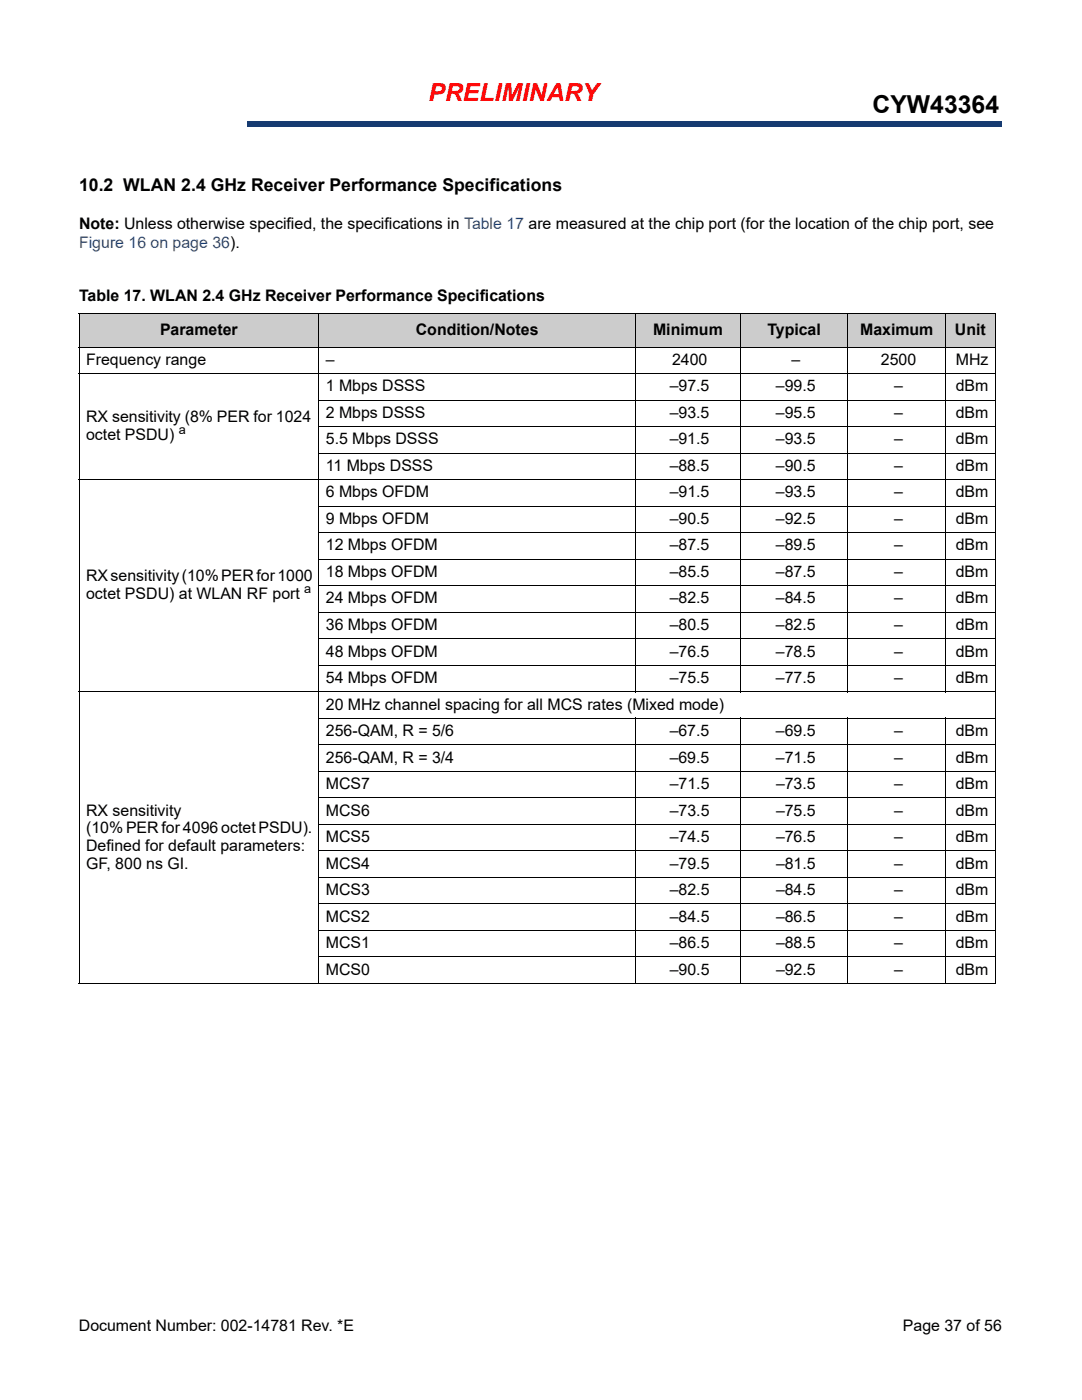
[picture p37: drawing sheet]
<svg xmlns="http://www.w3.org/2000/svg" width="216mm" height="279mm" viewBox="0 0 216 279" stroke-linecap="round" stroke-linejoin="round" font-family="sans-serif">
<defs><g id="words">
<text font-size="4.9" fill="#f00" x="85.5" y="20.2">PRELIMINARY</text>
<text font-size="4.9" x="174.1" y="22.5">CYW43364</text>
<text font-size="3.5" x="15.8" y="38.1">10.2 WLAN 2.4 GHz Receiver Performance Specifications</text>
<g font-size="3.2">
<text x="15.8" y="45.6">Note: Unless otherwise specified, the specifications in Table 17 are measured at the chip port (for the location of the chip port, see</text>
<text x="15.8" y="60.1">Table 17. WLAN 2.4 GHz Receiver Performance Specifications</text>
<text x="31.9" y="66.8">Parameter</text>
<text x="83" y="66.8">Condition/Notes</text>
<text x="130.3" y="66.8">Minimum</text>
<text x="153.1" y="66.8">Typical</text>
<text x="171.6" y="66.8">Maximum</text>
<text x="190.5" y="66.8">Unit</text>
<text x="17.2" y="72.8">Frequency range</text>
<text x="65" y="72.8">–</text>
<text x="134.1" y="72.8">2400</text>
<text x="157.9" y="72.8">–</text>
<text x="175.8" y="72.8">2500</text>
<text x="190.7" y="72.8">MHz</text>
<text x="65" y="78.1">1 Mbps DSSS</text>
<text x="65" y="83.4">2 Mbps DSSS</text>
<text x="133.6" y="78.1">–97.5</text>
<text x="133.6" y="83.4">–93.5</text>
<text x="154.8" y="78.1">–99.5</text>
<text x="154.8" y="83.4">–95.5</text>
<text x="178.4" y="78.1">–</text>
<text x="178.4" y="83.4">–</text>
<text x="190.7" y="78.1">dBm</text>
<text x="190.7" y="83.4">dBm</text>
<text x="17.2" y="84.3">RX sensitivity (8% PER for 1024</text>
<text x="17.2" y="87.8">octet PSDU)</text>
<text x="65" y="88.7">5.5 Mbps DSSS</text>
<text x="133.6" y="88.7">–91.5</text>
<text x="154.8" y="88.7">–93.5</text>
<text x="178.4" y="88.7">–</text>
<text x="190.7" y="88.7">dBm</text>
<text x="65" y="94">11 Mbps DSSS</text>
<text x="133.6" y="94">–88.5</text>
<text x="154.8" y="94">–90.5</text>
<text x="178.4" y="94">–</text>
<text x="190.7" y="94">dBm</text>
<text x="65" y="99.3">6 Mbps OFDM</text>
<text x="133.6" y="99.3">–91.5</text>
<text x="154.8" y="99.3">–93.5</text>
<text x="178.4" y="99.3">–</text>
<text x="190.7" y="99.3">dBm</text>
<text x="65" y="104.6">9 Mbps OFDM</text>
<text x="133.6" y="104.6">–90.5</text>
<text x="154.8" y="104.6">–92.5</text>
<text x="178.4" y="104.6">–</text>
<text x="190.7" y="104.6">dBm</text>
<text x="65" y="109.9">12 Mbps OFDM</text>
<text x="133.6" y="109.9">–87.5</text>
<text x="154.8" y="109.9">–89.5</text>
<text x="178.4" y="109.9">–</text>
<text x="190.7" y="109.9">dBm</text>
<text x="17.2" y="116">RX sensitivity (10% PER for 1000</text>
<text x="17.2" y="119.5">octet PSDU) at WLAN RF port</text>
<text x="65" y="115.1">18 Mbps OFDM</text>
<text x="133.6" y="115.1">–85.5</text>
<text x="154.8" y="115.1">–87.5</text>
<text x="178.4" y="115.1">–</text>
<text x="190.7" y="115.1">dBm</text>
<text x="65" y="120.4">24 Mbps OFDM</text>
<text x="65" y="125.7">36 Mbps OFDM</text>
<text x="133.6" y="120.4">–82.5</text>
<text x="133.6" y="125.7">–80.5</text>
<text x="154.8" y="120.4">–84.5</text>
<text x="154.8" y="125.7">–82.5</text>
<text x="178.4" y="120.4">–</text>
<text x="178.4" y="125.7">–</text>
<text x="190.7" y="120.4">dBm</text>
<text x="190.7" y="125.7">dBm</text>
<text x="65" y="131">48 Mbps OFDM</text>
<text x="133.6" y="131">–76.5</text>
<text x="154.8" y="131">–78.5</text>
<text x="178.4" y="131">–</text>
<text x="190.7" y="131">dBm</text>
<text x="65" y="136.3">54 Mbps OFDM</text>
<text x="133.6" y="136.3">–75.5</text>
<text x="154.8" y="136.3">–77.5</text>
<text x="178.4" y="136.3">–</text>
<text x="190.7" y="136.3">dBm</text>
<text x="65" y="141.6">20 MHz channel spacing for all MCS rates (Mixed mode)</text>
<text x="65" y="146.9">256-QAM, R = 5/6</text>
<text x="133.6" y="146.9">–67.5</text>
<text x="154.8" y="146.9">–69.5</text>
<text x="178.4" y="146.9">–</text>
<text x="190.7" y="146.9">dBm</text>
<text x="65" y="152.2">256-QAM, R = 3/4</text>
<text x="133.6" y="152.2">–69.5</text>
<text x="154.8" y="152.2">–71.5</text>
<text x="178.4" y="152.2">–</text>
<text x="190.7" y="152.2">dBm</text>
<text x="65" y="157.5">MCS7</text>
<text x="133.7" y="157.5">–71.5</text>
<text x="154.8" y="157.5">–73.5</text>
<text x="178.4" y="157.5">–</text>
<text x="190.7" y="157.5">dBm</text>
<text x="17.2" y="162.8">RX sensitivity</text>
<text x="17.2" y="166.3">(10% PER for 4096 octet PSDU).</text>
<text x="65" y="162.8">MCS6</text>
<text x="133.7" y="162.8">–73.5</text>
<text x="154.8" y="162.8">–75.5</text>
<text x="178.4" y="162.8">–</text>
<text x="190.7" y="162.8">dBm</text>
<text x="17.2" y="169.8">Defined for default parameters:</text>
<text x="17.2" y="173.4">GF, 800 ns GI.</text>
<text x="65" y="168.1">MCS5</text>
<text x="65" y="173.4">MCS4</text>
<text x="133.7" y="168.1">–74.5</text>
<text x="133.7" y="173.4">–79.5</text>
<text x="154.8" y="168.1">–76.5</text>
<text x="154.8" y="173.4">–81.5</text>
<text x="178.4" y="168.1">–</text>
<text x="178.4" y="173.4">–</text>
<text x="190.7" y="168.1">dBm</text>
<text x="190.7" y="173.4">dBm</text>
<text x="65" y="178.6">MCS3</text>
<text x="133.7" y="178.6">–82.5</text>
<text x="154.8" y="178.6">–84.5</text>
<text x="178.4" y="178.6">–</text>
<text x="190.7" y="178.6">dBm</text>
<text x="65" y="183.9">MCS2</text>
<text x="133.7" y="183.9">–84.5</text>
<text x="154.8" y="183.9">–86.5</text>
<text x="178.4" y="183.9">–</text>
<text x="190.7" y="183.9">dBm</text>
<text x="65" y="189.2">MCS1</text>
<text x="133.7" y="189.2">–86.5</text>
<text x="154.8" y="189.2">–88.5</text>
<text x="178.4" y="189.2">–</text>
<text x="190.7" y="189.2">dBm</text>
<text x="65" y="194.5">MCS0</text>
<text x="133.7" y="194.5">–90.5</text>
<text x="154.8" y="194.5">–92.5</text>
<text x="178.4" y="194.5">–</text>
<text x="190.7" y="194.5">dBm</text>
<text x="15.7" y="265.6">Document Number: 002-14781 Rev. *E</text>
<text x="180.1" y="265.6">Page 37 of 56</text>
</g>
<text font-size="3.2" fill="#1f52a1" x="15.8" y="49.5">Figure 16 on page 36).</text>
<g font-size="2.5">
<text x="35.7" y="86.5">a</text>
<text x="60.7" y="118.3">a</text>
</g>
</g></defs>
<path d="M49.3 24.3h150.5v1h-150.5z" fill="#163b71"/>
<path d="M49.3 24.3h150.6" fill="none" stroke="#163b71" stroke-width=".2"/>
<path d="M199.7 24.3h.2v1h-.2z" fill="#163b71"/>
<path d="M49.3 25.3h150.5" fill="none" stroke="#163b71" stroke-width=".2"/>
<path d="M49.3 24.3h.1v1h-.1z" fill="#163b71"/>
<g fill="#ccc">
<path d="M15.8 62.6h47.8v6.7h-47.8z"/>
<path d="M63.6 62.6h63.2v6.7h-63.2z"/>
<path d="M126.8 62.6h20.9v6.7h-20.9z"/>
<path d="M147.7 62.6h21.5v6.7h-21.5z"/>
<path d="M169.2 62.6h19.5v6.7h-19.5z"/>
<path d="M188.7 62.6h9.9v6.7h-9.9z"/>
</g>
<g fill="none" stroke="#000" stroke-width=".2">
<path d="M15.7 62.6h183M15.7 69.3h183M15.7 74.6h183M15.8 62.7v133.5M63.5 79.9h135.2M63.6 62.5v133.9M126.8 62.5v75.7M147.7 62.5v75.7M169.2 62.5v75.7M188.7 62.5v75.7M198.6 62.7v133.5M15.7 95.7h183"/>
<path d="M63.5 85.2h135.2M63.5 90.4h135.2M63.5 101h135.2M63.5 106.3h135.2M63.5 111.6h135.2M63.5 116.9h135.2M15.7 138.1h183M63.5 122.2h135.2M63.5 127.5h135.2M63.5 132.8h135.2M63.5 143.4h135.2M63.5 148.7h135.2"/>
<path d="M63.5 153.9h135.2M63.5 159.2h135.2M126.8 143.3v53.1M147.7 143.3v53.1M169.2 143.3v53.1M188.7 143.3v53.1M63.5 164.5h135.2M63.5 169.8h135.2M63.5 175.1h135.2M15.7 196.3h183M63.5 180.4h135.2M63.5 185.7h135.2"/>
<path d="M63.5 191h135.2"/>
</g>
<use href="#words"/>
</svg>
